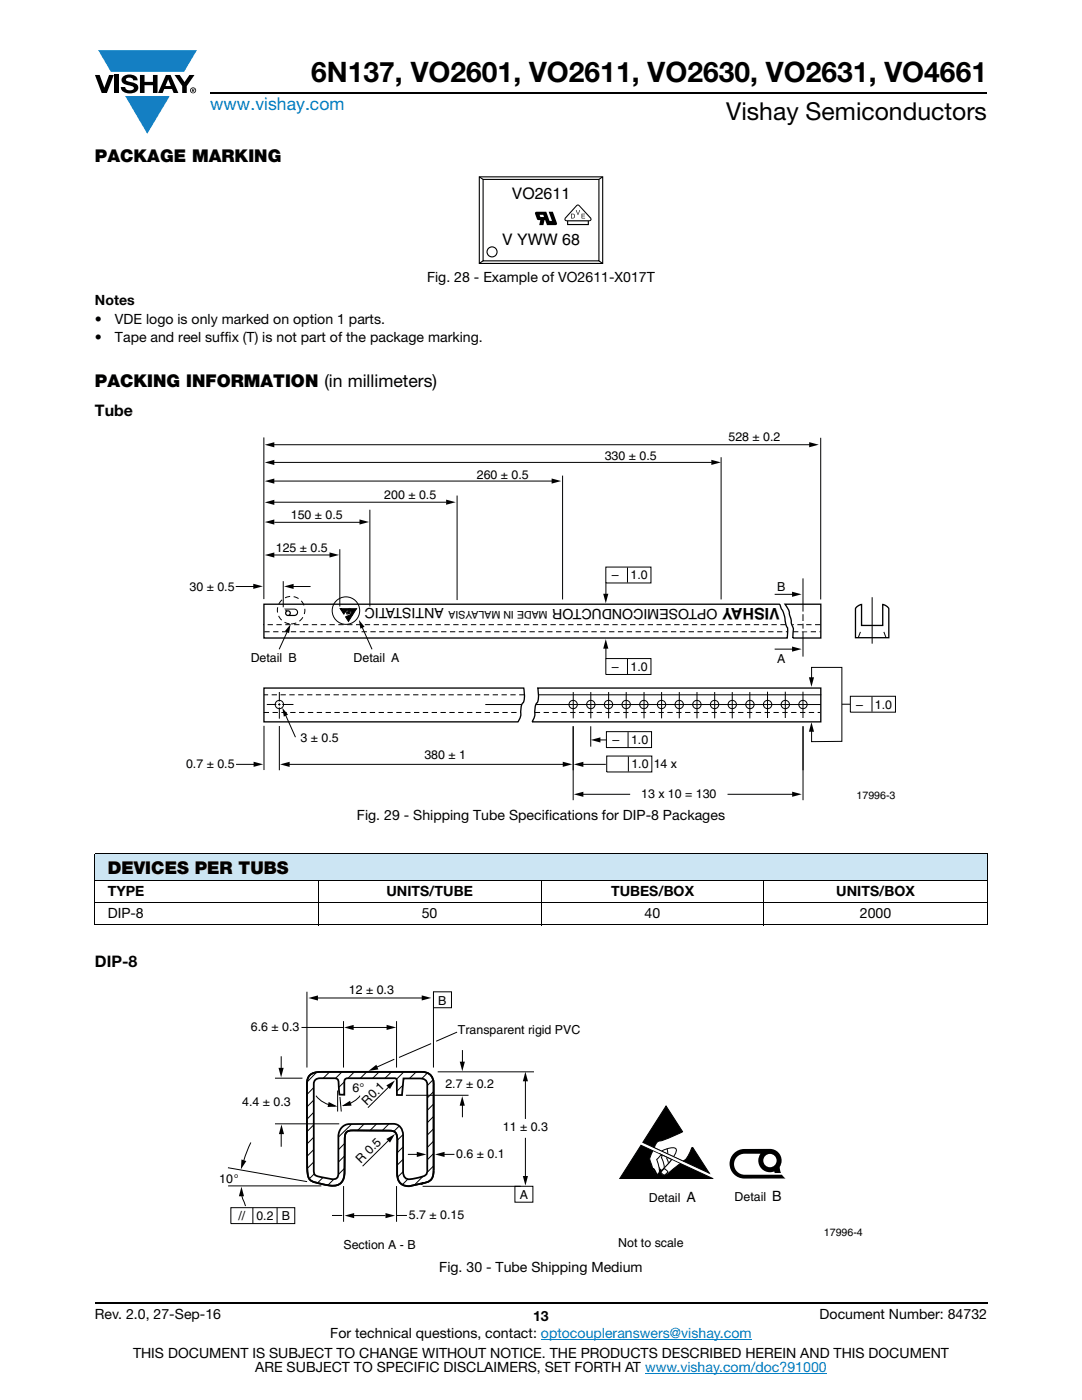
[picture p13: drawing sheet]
<svg xmlns="http://www.w3.org/2000/svg" width="216mm" height="279mm" viewBox="0 0 216 279" stroke-linecap="round" stroke-linejoin="round" font-family="sans-serif">
<defs><g id="words">
<text font-size="5.6" x="62.1" y="16.4">6N137, VO2601, VO2611, VO2630, VO2631, VO4661</text>
<text font-size="4.9" x="144.9" y="24">Vishay Semiconductors</text>
<text font-size="3.5" fill="#007ec4" x="42" y="21.9">www.vishay.com</text>
<g font-size="3.5">
<text x="18.9" y="32.3">PACKAGE MARKING</text>
<text x="18.9" y="77.2">PACKING INFORMATION (in millimeters)</text>
<text x="21.5" y="174.4">DEVICES PER TUBS</text>
</g>
<g font-size="3.2">
<text x="102.1" y="39.7">VO2611</text>
<text x="100.2" y="48.8">V YWW 68</text>
<text x="18.9" y="82.9">Tube</text>
<text x="155.6" y="121.3" transform="rotate(-180 155.6 121.3)">VISHAY</text>
<text x="18.9" y="193.1">DIP-8</text>
</g>
<g font-size="2.8">
<text x="85.2" y="56.2">Fig. 28 - Example of VO2611-X017T</text>
<text x="18.9" y="60.8">Notes</text>
<text x="18.9" y="64.7">•</text>
<text x="22.9" y="64.7">VDE logo is only marked on option 1 parts.</text>
<text x="18.9" y="68.2">•</text>
<text x="22.9" y="68.2">Tape and reel suffix (T) is not part of the package marking.</text>
<text x="88.6" y="121.4" transform="rotate(-180 88.6 121.4)">ANTISTATIC</text>
<text x="143.2" y="121.5" transform="rotate(-180 143.2 121.5)">OPTOSEMICONDUCTOR</text>
<text x="71.2" y="163.7">Fig. 29 - Shipping Tube Specifications for DIP-8 Packages</text>
<text x="21.5" y="178.9">TYPE</text>
<text x="77.1" y="178.9">UNITS/TUBE</text>
<text x="121.9" y="178.9">TUBES/BOX</text>
<text x="166.9" y="178.9">UNITS/BOX</text>
<text x="21.5" y="183.3">DIP-8</text>
<text x="84.1" y="183.3">50</text>
<text x="128.6" y="183.3">40</text>
<text x="171.6" y="183.3">2000</text>
<text x="137" y="239.9">A</text>
<text x="154.1" y="239.7">B</text>
<text x="87.7" y="253.8">Fig. 30 - Tube Shipping Medium</text>
<text x="18.9" y="263.3">Rev. 2.0, 27-Sep-16</text>
<text x="106.4" y="263.6">13</text>
<text x="163.6" y="263.3">Document Number: 84732</text>
<text x="65.9" y="267.1">For technical questions, contact: optocoupleranswers@vishay.com</text>
<text x="26.5" y="271">THIS DOCUMENT IS SUBJECT TO CHANGE WITHOUT NOTICE. THE PRODUCTS DESCRIBED HEREIN AND THIS DOCUMENT</text>
<text x="50.9" y="273.8">ARE SUBJECT TO SPECIFIC DISCLAIMERS, SET FORTH AT www.vishay.com/doc?91000</text>
</g>
<g font-size="2.5">
<text x="145.4" y="88">528 ± 0.2</text>
<text x="95.1" y="95.6">260 ± 0.5</text>
<text x="120.7" y="91.8">330 ± 0.5</text>
<text x="76.7" y="99.7">200 ± 0.5</text>
<text x="58" y="103.7">150 ± 0.5</text>
<text x="55" y="110.2">125 ± 0.5</text>
<text x="37.8" y="117.9">30 ± 0.5</text>
<text x="122.1" y="115.6">–</text>
<text x="125.8" y="115.6">1.0</text>
<text x="155.1" y="117.9">B</text>
<text x="50" y="132.1">Detail B</text>
<text x="70.5" y="132.1">Detail A</text>
<text x="122.1" y="133.9">–</text>
<text x="125.8" y="133.9">1.0</text>
<text x="155.1" y="132.3">A</text>
<text x="170.9" y="141.4">–</text>
<text x="174.6" y="141.4">1.0</text>
<text x="60" y="148.1">3 ± 0.5</text>
<text x="122.2" y="148.5">–</text>
<text x="125.9" y="148.5">1.0</text>
<text x="37.1" y="153.3">0.7 ± 0.5</text>
<text x="84.7" y="151.5">380 ± 1</text>
<text x="126" y="153.3">1.0</text>
<text x="130.5" y="153.3">14 x</text>
<text x="127.9" y="159.3">13 x 10 = 130</text>
<text x="69.6" y="198.4">12 ± 0.3</text>
<text x="87.5" y="200.5">B</text>
<text x="50.1" y="205.9">6.6 ± 0.3</text>
<text x="91.4" y="206.3">Transparent rigid PVC</text>
<text x="48.4" y="220.6">4.4 ± 0.3</text>
<text x="70.3" y="218">6°</text>
<text x="73.2" y="220.7" transform="rotate(-45 73.2 220.7)">R0.1</text>
<text x="88.9" y="217.1">2.7 ± 0.2</text>
<text x="100.3" y="225.7">11 ± 0.3</text>
<text x="72" y="232.3" transform="rotate(-45 72 232.3)">R 0.5</text>
<text x="91" y="231.1">0.6 ± 0.1</text>
<text x="43.7" y="236.1">10°</text>
<text x="103.7" y="239.3">A</text>
<text x="129.5" y="239.9">Detail</text>
<text x="146.6" y="239.7">Detail</text>
<text x="47.6" y="243.4">//</text>
<text x="51.2" y="243.4">0.2</text>
<text x="56.2" y="243.4">B</text>
<text x="81.6" y="243.3">5.7 ± 0.15</text>
<text x="68.5" y="249.2">Section A - B</text>
<text x="123.4" y="249">Not to scale</text>
</g>
<g font-size="2.1">
<text x="109.3" y="121.9" transform="rotate(-180 109.3 121.9)">MADE IN MALAYSIA</text>
<text x="170.9" y="159.4">17996-3</text>
<text x="164.4" y="246.6">17996-4</text>
</g>
</g></defs>
<g fill="#147fc3">
<path d="M19.6 10h19.7l-2.6 4.3h-1.1h-13.5z"/>
<path d="M25 19.2h8.9l-4.5 7.5z"/>
</g>
<g fill="#000">
<path d="M18.9 15h1l.9 2.5 1-2.5h.9l-1.4 3.6h-1zM22.9 15h.9v3.6h-.9zM24.6 15.3a2.1 2.1 0 0 1 2.8 .3l.1 .4h-.9a.79 .79 0 0 0-.7-.5 .79 .79 0 0 0-.8 .4l.3 .3 1 .2a1.08 1.08 0 0 1 1.2 1 1.08 1.08 0 0 1-1.1 1.2 1.73 1.73 0 0 1-2.4-1.2h.9a.96 .96 0 0 0 .8 .6 .96 .96 0 0 0 .9-.4 1.31 1.31 0 0 0-1.2-.6 1.03 1.03 0 0 1-1.1-.6 1.03 1.03 0 0 1 .2-1.1zM27.9 15h.9v1.3h1.7v-1.3h.9v3.6h-.9v-1.6h-1.7v1.6h-.9zM34.8 15h1.1l.9 1.4 1-1.4h1l-1.5 2.2v1.4h-.9v-1.4z"/>
<path d="M33.6 15.9l.5 1.3h-1.1zM33.1 15l-1.6 3.6h1l.3-.8h1.5l.3 .8h1l-1.6-3.6z"/>
<path d="M38.4 17.8h.2v.2h-.2zM38.3 17.7v.7h.1v-.3l.4 .3-.2-.3 .2-.2-.1-.2z"/>
<path d="M38.1 18a.46 .46 0 0 1 .9 0 .46 .46 0 0 1-.9 0zM37.9 18a.6 .6 0 0 0 1.2 0 .6 .6 0 0 0-1.2 0z"/>
</g>
<path d="M42 18.6h155M18.9 260h178.1" fill="none" stroke="#000" stroke-width=".36"/>
<path d="M107.9 267.3h42.1M128.7 274h36.3" fill="none" stroke="#007ec4" stroke-width=".2"/>
<path d="M18.9 170.3h178.1v5.5h-178.1z" fill="#cce5f3"/>
<g fill="#fff">
<path d="M18.9 175.8h44.6v4.4h-44.6z"/>
<path d="M63.5 175.8h44.4v4.4h-44.4z"/>
<path d="M107.9 175.8h44.5v4.4h-44.5z"/>
<path d="M152.4 175.8h44.6v4.4h-44.6z"/>
</g>
<path d="M18.9 170.3h178.1M18.9 175.8h178.1M18.9 170.4v14.1M63.5 175.7v9M107.9 175.7v9M152.4 175.7v9M197 170.4v14.1M18.9 180.2h178.1M18.9 184.6h178.1" fill="none" stroke="#000" stroke-width=".2"/>
<path d="M95.5 35.2h24.9v17.5h-24.9z" fill="#fff"/>
<path d="M95.6 35.3h24.7v17.3h-24.7zM96.4 35.8h23.1v16.3h-23.1zM120.2 35.3l-.7 .5M96.4 52l-.7 .5M119.5 52.1l.7 .4" fill="none" stroke="#000" stroke-width=".22"/>
<circle cx="98.2" cy="50.3" r="1" fill="#fff"/>
<g fill="none" stroke="#000" stroke-width=".22">
<path d="M95.6 35.3l.8 .5"/>
<circle cx="98.2" cy="50.3" r="1"/>
</g>
<g fill="#000">
<path d="M114.9 41.9h.1l.3 .9 .3-.9h.2l-.4 1h-.1zM116 42.7h.7v.1h-.5v.3h.5v.1h-.5v.3h.5v.1h-.7z"/>
<path d="M107.7 42.9h.7l.2 .4h-.8zM106.8 42.4v.3l.4 1 .6 .2-.2 1h.8l.2-1h.2l.3 1h1.8l.2-.1v-.3l-.8-2.2h-.8l.6 1.8h-.4l-.7-1.8h-2z"/>
<path d="M114.1 42.8v.7a.39 .39 0 0 0 .5-.4 .39 .39 0 0 0-.5-.3zM113.9 42.7h.4a.47 .47 0 0 1 .4 .4 .47 .47 0 0 1-.4 .5h-.4z"/>
<path d="M115.1 41.2l.2-.2 .3 .2 2.2 2.4-.1 .3h-4.8v-.3zM113.4 44.2h3.9v.5h-3.9zM115 41l-2.3 2.4a.43 .43 0 0 0 .1 .7l.3 .1v.7h4.4v-.7l.3-.1a.44 .44 0 0 0 .1-.7l-2.3-2.4a.44 .44 0 0 0-.6 0z"/>
</g>
<path d="M37.1 85.9h141.7v74h-141.7z" fill="#fff"/>
<g fill="none" stroke="#000" stroke-width=".2">
<path d="M52.6 87.3v32.3M54.4 96h56M91.2 98.9v20.9M112.3 94.9v24.7M143.9 91.2v28.4M163.8 87.4v32.2M56.5 116v5.2M67.8 109.6v11.4M73.8 101.7v19.3M160.2 115.4v15.6M67.9 121.5h3.2l-.7 1.1zM69.3 122.3l-.1 .2 .5-.1"/>
<path d="M69.5 122.4v.1"/>
</g>
<path d="M52.7 120.6h102.9l.2 .5a8 8 0 0 1 1 3.5l.1 .4a3.8 3.8 0 0 1 .2 2.3h-104.4zM52.7 137.3h51.8a4.6 4.6 0 0 1-.5 3.7l-.1 1.1a2.59 2.59 0 0 1-.5 2h-50.7zM107.3 137.3h56.5v6.8h-57.6l.1-.2a5.4 5.4 0 0 0 .5-2.9 4.6 4.6 0 0 0 .5-3.7zM156.6 120.6h7.2v6.7h-5.6l.1-1.7-.8-3.1a2.8 2.8 0 0 0-.9-1.9zM170.8 121.2l1.1-.6v4.2h4.2v-4.2a1.37 1.37 0 0 1 1.3 1.9v4.8h-6.7v-5.8z" fill="none" stroke="#000" stroke-width=".26"/>
<g fill="#000">
<path d="M67.9 121.5h3.2l-.7 1.1z"/>
<path d="M57.1 122.4a.35 .35 0 0 1 .7 0 .35 .35 0 0 1-.7 0zM56.7 121.5l.2 .2h1.8a.53 .53 0 0 1 .6 .5 .53 .53 0 0 1-.6 .5h-.8a.67 .67 0 0 0 0-.7 .67 .67 0 0 0-.7-.3h-.3l.1 .2a.73 .73 0 0 0 .5 1.1l1.2-.1a.74 .74 0 0 0 .8-.7 .74 .74 0 0 0-.8-.7z"/>
</g>
<path d="M69.6 121.8l.2 .5-.5-.2z" fill="#fff"/>
<path d="M68.9 122.1l-.3 .5-.6-.9 2.3 1-.8 1.3-.5-.9 .9-.5M69.4 122l.1 .2M69.6 121.8l.2 .5-.5-.2z" fill="none" stroke="#000" stroke-width=".2"/>
<path d="M68 121.7l2.3 1-.8 1.3-.5-.9 .9-.5-1-.5-.3 .5z" fill="#000"/>
<path d="M69.6 121.8l.3 .4-.2 .1z" fill="#fff"/>
<path d="M69.6 121.8l.3 .4-.2 .1z" fill="none" stroke="#000" stroke-width=".2"/>
<path d="M69.8 121.7l.1-.1 .2 .4-.1 .4-.3-.1 .2-.2z" fill="#fff"/>
<path d="M69.7 122.3l.2-.2v-.5l.2 .6-.1 .2" fill="none" stroke="#000" stroke-width=".2"/>
<path d="M69 122l.6-.4 .1 .1-.4 .4z" fill="#fff"/>
<path d="M69 122l.6-.4 .1 .1-.4 .4" fill="none" stroke="#000" stroke-width=".2"/>
<path d="M69.5 121.7h.2l-.1 .1z" fill="#fff"/>
<path d="M69.5 121.7h.2l-.1 .1z" fill="none" stroke="#000" stroke-width=".2"/>
<path d="M69.9 121.6l.1 .2z" fill="#fff"/>
<g fill="none" stroke="#000" stroke-width=".2">
<path d="M54.4 92.3h87.7M54.4 88.8h107.4M47 117.1h4.1M54.1 110.8h12.1M54.4 100.2h34.6M54.7 104.2h17.9M57.9 117.1h4.1M120.9 113.2h9v3.1h-9zM120.9 116.3v2.9M125.2 113.3v3M154.6 118.6h3.8M174 119.2v9.3"/>
<path d="M55.7 138.1v5.3M57.4 125.9l-1.7 3.7M69.9 121.6l.1 .2zM72.2 125l2 4.6M107.4 138.7h56.5M114.4 138.1v5.3M117.9 138.1v5.3M120.9 131.4h9v3.2h-9zM120.9 128.8v2.6M121.4 138.1v5.3M125 138.1v5.3M125.2 131.5v3"/>
<path d="M128.5 138.1v5.3M132 138.1v5.3M135.5 138.1v5.3M139.1 138.1v5.3M142.6 138.1v5.3M146.1 138.1v5.3M149.6 138.1v5.3M153.2 138v5.3M154.6 129.5h3.8M156.7 138v5.3M160.2 138v5.3M161.9 135.8v-2.6h6.1v14.8h-6.1v-2.6"/>
<path d="M169.7 139h9v3.1h-9zM171.7 126.1l-.5 1.2M174 139v3M176.4 126.1l.4 1.2M47.1 152.5h4.1M52.7 144.9v8.8M53.2 140.6h5.4M55.7 144.9v8.8M56.9 142.6l2.1 4.5M57.6 152.5h55M106.9 140.6h56.9M114.4 144.9v14.8"/>
<path d="M115.8 152.5h5.1M115.8 158.5h9.9M117.9 144.9v4.1M119.2 147.7h1.8M121 146h9v3.2h-9zM121.1 150.9h9v3.2h-9zM125.3 146.1v3M125.4 151v3M145.2 158.5h13.9M160.2 144.9v14.8M168 140.5h1.6"/>
<circle cx="69" cy="121.9" r="2.74"/>
<circle cx="55.7" cy="140.6" r=".83"/>
<circle cx="114.4" cy="140.6" r=".83"/>
<circle cx="117.9" cy="140.6" r=".83"/>
<circle cx="121.4" cy="140.6" r=".83"/>
<circle cx="124.9" cy="140.6" r=".83"/>
<circle cx="128.5" cy="140.6" r=".83"/>
<circle cx="132" cy="140.6" r=".83"/>
<circle cx="135.5" cy="140.6" r=".83"/>
<circle cx="139.1" cy="140.6" r=".83"/>
<circle cx="142.6" cy="140.6" r=".83"/>
<circle cx="146.1" cy="140.6" r=".83"/>
<circle cx="149.6" cy="140.6" r=".83"/>
<circle cx="153.2" cy="140.6" r=".83"/>
<circle cx="156.7" cy="140.6" r=".83"/>
<circle cx="160.2" cy="140.6" r=".83"/>
</g>
<g fill="none" stroke="#000" stroke-width=".2" stroke-dasharray="1.1 .7" stroke-linecap="butt">
<path d="M52.7 126.1h104.4M104.7 138.7h-52M156.8 124.7h-104.3M158.2 126.1h5.5M163.7 124.7h-5.6M52.6 142.2h51.3M106.7 142.2h56.9"/>
<circle cx="58.1" cy="121.8" r="2.74"/>
</g>
<g fill="#000">
<path d="M52.8 88.8l1.9-.5v1zM52.8 92.3l1.9-.5v1zM52.8 96l1.9-.5v1zM52.8 100.3l1.9-.6v1.1zM110.1 95.5l1.9 .5-1.9 .5zM141.9 91.8l2 .5-2 .5zM161.5 88.2l1.9 .6-1.9 .5zM50.5 116.5l2 .5-2 .5zM52.8 104.2l1.9-.5v1zM52.8 110.8l1.9-.5v1zM56.7 117l1.9-.5v1zM65.8 110.2l1.9 .6-1.9 .5z"/>
<path d="M71.7 103.7l1.9 .5-1.9 .5zM89 99.7l1.9 .5-1.9 .5zM120.4 118.5h1l-.5 1.9zM158 118.1l2 .5-2 .5zM58 124.6l-.3 1.8-.9-.4zM71.6 123.7l1.1 1.4-.8 .4zM120.9 127.5l.5 2h-1zM158 129l2 .5-2 .6zM161.4 135.2h1l-.5 1.9zM50.6 152l1.9 .5-1.9 .5zM56.3 141.3l1.2 1.3-.9 .4zM55.9 152.5l1.9-.5v1.1z"/>
<path d="M112.3 152l1.9 .5-1.9 .5zM114.5 152.5l1.9-.5v1.1zM114.5 158.5l1.9-.5v1zM117.9 147.7l1.9-.5v1zM158.1 158l1.9 .5-1.9 .5zM161.9 144.1l.5 1.9h-1z"/>
</g>
<path d="M104.1 140.6h-7.3" fill="none" stroke="#000" stroke-width=".2" stroke-dasharray="12.3 .7 1.1 .7" stroke-linecap="butt"/>
<path d="M159.9 122.3h1.9M159.9 125.7h1.9" fill="none" stroke="#fff" stroke-width=".53"/>
<path d="M159.9 124.2h1.9" fill="none" stroke="#fff" stroke-width=".53" stroke-dasharray="1.1 .7" stroke-linecap="butt"/>
<path d="M55.3 140.4v.3M55.5 141h.4M55.6 140.2h.4M56.1 140.4v.4" fill="none" stroke="#fff" stroke-width=".35"/>
<path d="M43.7 196.3h128.5v53.5h-128.5z" fill="#fff"/>
<g fill="#000">
<path d="M127.9 228.6l14.3 6.6h-18.5z"/>
<path d="M152.3 231.6a1.35 1.35 0 0 1 2.7 0 1.35 1.35 0 0 1-2.7 0zM146.2 230.4a2.95 2.95 0 0 0-.3 3.1 2.95 2.95 0 0 0 2.6 1.7h8.2l-.7-.8h-7.4a2.1 2.1 0 0 1-2.1-2.1 2.1 2.1 0 0 1 2.1-2.1l3.1 .1a2.32 2.32 0 0 0 .1 2.7 2.32 2.32 0 0 0 2.7 .8l.1 .3h1.2l-.2-1.2a2.36 2.36 0 0 0-2-3.6h-5.1a2.95 2.95 0 0 0-2.3 1.1z"/>
</g>
<path d="M127.9 228.6l14.3 6.6h-18.5zM132.1 229.7l.4-.2a3.7 3.7 0 0 1 2.2-.4l.2 .2v.5l-.5 1M133.1 229.2l.1 1" fill="none" stroke="#000" stroke-width=".2"/>
<path d="M131.6 230.3l2.5 1.1-1.5 1.7-.3-.1z" fill="#fff"/>
<path d="M130.6 229l.1-.3a1.42 1.42 0 0 1 1.4-1.1l4.1-1.8-3.3-5.1-4.6 7.3 13.2 6.1-3.3-5.1-.2 .1a4.1 4.1 0 0 1-1.6 2.6M131.6 230.3l2.5 1.1-1.5 1.7-.3-.1zM133.1 231l.3 1.1" fill="none" stroke="#000" stroke-width=".2"/>
<path d="M132.9 220.7l3.3 5.1-4.1 1.8a1.57 1.57 0 0 0-1.5 1.4l5.8 2.7a4.1 4.1 0 0 0 1.6-2.6l.2-.1 3.3 5.1-13.2-6.1z" fill="#000"/>
<path d="M131.7 230.4l.4 .2-.1 .4 .3 .8a1.41 1.41 0 0 1-.1 1.7 .58 .58 0 0 1-.7-.5l-.2-.1-.4-1.6z" fill="#fff"/>
<path d="M131.7 230.4l.4 .2-.1 .4 .3 .8a1.41 1.41 0 0 1-.1 1.7 .58 .58 0 0 1-.7-.5l-.2-.1-.4-1.6z" fill="none" stroke="#000" stroke-width=".2"/>
<path d="M130.3 229.7l1.6 .8-.9 .9 .5 1.8a1 1 0 0 1-.5 1.3l-.8-1.3-.1-.5a2.34 2.34 0 0 1 .2-3z" fill="#fff"/>
<path d="M130.3 229.7a2.34 2.34 0 0 0-.2 3l.1 .5 .8 1.3a1.13 1.13 0 0 0 .5-1.6l-.5-1.5 .9-.9" fill="none" stroke="#000" stroke-width=".2"/>
<path d="M134 231.5l1.7 .7-2.2 1.9a.93 .93 0 0 1-1.3 .4l-.4-.5 .1-.2z" fill="#fff"/>
<path d="M134 231.5l-1.9 2-.3 .5a.74 .74 0 0 0 1.3 .4l2.6-2.2" fill="none" stroke="#000" stroke-width=".2"/>
<path d="M132.3 233.4l.3-.2 .6 .5a.7 .7 0 0 1-.6 .8l-.7-.6z" fill="#fff"/>
<path d="M132.3 233.4l.3-.2 .6 .5a.7 .7 0 0 1-.6 .8l-.7-.6z" fill="none" stroke="#000" stroke-width=".2"/>
<path d="M130.3 233.2l.4 .3a.91 .91 0 0 1 .3 1z" fill="#fff"/>
<g fill="none" stroke="#000" stroke-width=".2">
<path d="M61.2 197.9v15.2M63.4 199.2h21.7M86.5 197.9v15.2M86.5 197.9h3.6v3.2h-3.6zM54.9 215.2h5.5M56.1 210.8v3M60.2 205.1h8.3M62.6 217.1l-1.4 1.3M62.6 219.5l-1.4 1.4M63.1 218.7l.7 .8a5.7 5.7 0 0 0 3.1 1.2M63.1 214l-1.8 1.9M65.8 213.9l-1.3 1.3"/>
<path d="M67.4 217.6v4.2M67.8 218.9l.3 2.9M68.2 214l-1.3 1.3M68.5 203.8v9.3M68.7 215.9l-1.1 1.1M70.4 205.1h7.3M70.7 214l-1.3 1.2M71.8 218.7l-.6 .6-1 .7-1.7 .7M73.2 213.9l-1.3 1.3M75.6 214l-1.3 1.2M77.6 216.9l-4.2 4.2M78.1 213.9l-1.3 1.3"/>
<path d="M78.7 211.4l-3.9 1.8M79.1 203.8v9.3M80.4 216.5l-1.2 1.3M80.5 214l-1.4 1.4M81 218.6h12.5M83 213.9l-1.3 1.3M85.3 214.1l-1.2 1.2M86 208.3l-6.4 2.7M86.4 215.5l-1.1 1.1M86.5 217.9l-1.2 1.2M87.3 213.9h19.3M91.2 206l-4.2 1.8"/>
<path d="M92.3 209.6v3M104.8 215.2v8.1M45.5 233l15.8 2.8M45.5 236.7h18.6M48.2 238.2l.2 1 .6 1.5M50.1 228l-1.5 3.6M54.9 224.3h12.8M56.1 226v2.9M62.6 222l-1.4 1.4M62.6 224.5l-1.3 1.3M62.6 229.4l-1.3 1.3M62.6 226.9l-1.4 1.4"/>
<path d="M62.7 231.8l-1.4 1.4M62.7 234.3l-1 1M64.5 235l-1.2 1.1M66.6 235.4l-1.2 1.1M68.6 236.7v7.1M68.8 233.2l-1.3 1.2M68.8 230.7l-1.3 1.2M68.8 228.2l-1.3 1.2M70.1 224.4l-2.6 2.5M72.6 224.3l-1.3 1.4M75.1 224.3l-1.4 1.4M77.6 224.3l-1.4 1.4"/>
<path d="M77.7 227.4l-5.3 5.3M79.1 236.7v7.1M79.6 224.7l-1.1 1.2M80.4 226.5l-1.2 1.1M80.4 233.8l-1.1 1.2M80.4 228.9l-1.2 1.2M80.5 231.3l-1.3 1.3M81.4 235.3l-1.1 1.1M81.4 230.4h2.4M84.3 236.8h19.6M84.3 234.8l-1.7 1.8M86.5 220.4l-1.2 1.1"/>
<path d="M86.5 230.2l-1.2 1.3M86.5 227.7l-1.2 1.3M86.5 225.3l-1.2 1.2M86.5 222.8l-1.2 1.2M86.6 232.6l-1.3 1.3M88.1 230.4h2.6M92.3 220.1v2.9M102.7 236.7h3.6v3.2h-3.6zM104.8 227.1v8.5M130.3 233.2l.4 .3a.91 .91 0 0 1 .3 1zM46.1 241h12.7v3.2h-12.7zM50.5 241v3.2"/>
<path d="M55.3 241v3.2M66.2 242.6h2.1M70.1 242.6h6.8M79.2 242.6h2"/>
</g>
<path d="M62.8 215.6a3.8 3.8 0 0 1 2.8-.4h.9a.84 .84 0 0 1 1.1 .9l.1 2.4h1v-2.1a.86 .86 0 0 1 .1-1 .86 .86 0 0 1 1-.2h8.7a.52 .52 0 0 1 .6 .1 .52 .52 0 0 1 .1 .6v2.6h1l.3-3.3h3.2a1.31 1.31 0 0 1 1.6 1.7v16.4a1.16 1.16 0 0 1-.9 1.5l-1.7 .4a1.96 1.96 0 0 1-2-.4l-.3-1v-2.3a25.1 25.1 0 0 0-.2-6.1 2.02 2.02 0 0 0-2.3-1.1h-7.2a2.59 2.59 0 0 0-3.2 3.2v1.9a25.9 25.9 0 0 1-.1 5.5 1.74 1.74 0 0 1-2.1 .3l-1.8-.4a1.01 1.01 0 0 1-.9-1.4v-17.1zM86.5 233.6v-16.5a2.51 2.51 0 0 0-2.3-3.2h-20a2.62 2.62 0 0 0-2.8 1.3l-.1 1.2-.1 10.5a40.4 40.4 0 0 0 .4 8.1 2.92 2.92 0 0 0 2.4 1.2l.6 .2a4.6 4.6 0 0 0 3.3-.2 3.9 3.9 0 0 0 .9-3.1v-5.5a1.59 1.59 0 0 1 1-2h7.2a1.9 1.9 0 0 1 2.1 .9l.2 1.3-.1 6.4a2.3 2.3 0 0 0 1.1 2.2 2.3 2.3 0 0 0 2.4 .1l2.1-.4a2.03 2.03 0 0 0 1.7-2.5" fill="none" stroke="#000" stroke-width=".35"/>
<g fill="#000">
<path d="M61.5 199.2l1.9-.5v1zM84.2 198.6l1.9 .6-1.9 .5zM55.6 213.1h1l-.5 1.9zM68.2 220.7l1.7-1 .3 1zM68.7 205.1l1.9-.6v1.1zM73.5 213.7l1.6-1.2 .4 .9zM77.1 204.5l2 .5-2 .6zM77.1 216.6l1.7-1-1 1.7zM91.7 211.9h1.1l-.6 1.9zM104.8 213.9l.6 1.9h-1.1zM48.2 231.4l1 .3-1.1 1.7zM48.2 236.8l.5 1.9h-1z"/>
<path d="M56.2 224.4l.5 1.9h-1zM65.6 219.9l1.7 .9-1.9 .1zM77.1 227.3l1.7-1-1 1.7zM83.2 229.9l1.9 .5-1.9 .5zM86.8 230.4l1.9-.5v1zM92.2 218.8l.5 1.9h-1zM104.3 234.7h1.1l-.6 1.9zM68.8 242.6l1.9-.5v1zM76.9 242.1l1.9 .5-1.9 .5z"/>
</g>
<use href="#words"/>
</svg>
